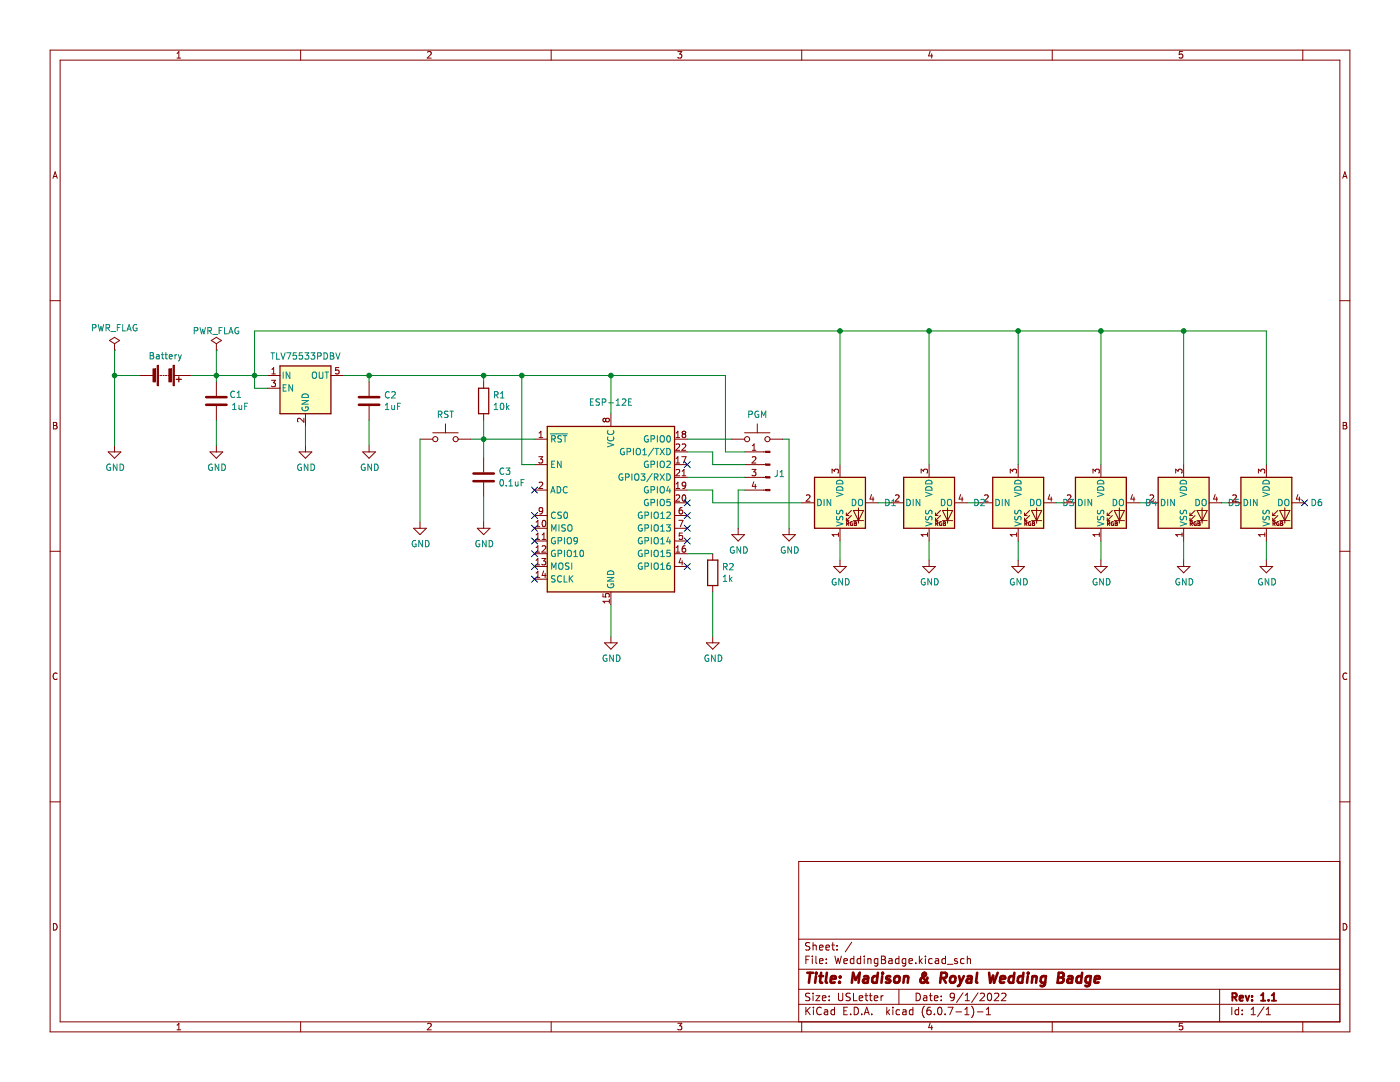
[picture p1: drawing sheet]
<svg xmlns="http://www.w3.org/2000/svg" width="279mm" height="216mm" viewBox="0 0 279 216" stroke-linecap="round" stroke-linejoin="round" font-family="sans-serif">
<path d="M0 0h279.4v215.9h-279.4z" fill-rule="evenodd" fill="#fff" stroke="#fff" stroke-width=".2"/>
<g fill="none" stroke="#840000" stroke-width=".2">
<path d="M10 10h259.4v195.9h-259.4zM12 12h255.4v191.9h-255.4zM35.3 11.6h.8M35.3 10.7l.4-.4v1.3M60 10v2M85.3 10.4l.5-.1 .3 .4-.8 .9h.8M110 10v2M135.3 10.3h.8l-.5 .5 .4 .1v.6l-.2 .1-.5-.1M160 10v2M185.6 10.2l-.3 1h.8M185.9 10.7v.9M210 10v2"/>
<path d="M236 10.3h-.6l-.1 .6 .2-.1h.4l.2 .2-.1 .5-.2 .1-.5-.1M260 10v2M10.6 35.6l.4-1.3 .4 1.3M10.7 35.2h.6M268 35.6l.4-1.3 .4 1.3M268.1 35.2h.6M10 60h2M21.8 67.9l1.1-.6 1 .6-1 .7zM22.9 69.9h.1M22.9 68.6v1.3M27.9 74.9h2.6M31.5 74.9h.3"/>
<path d="M32 74.9h.3M32.5 74.9h.3M33 74.9h.3M33.5 74.9h.3M34.8 74.9h3.3M42.2 67.9l1-.6 1 .6-1 .7zM43.2 69.9h.1M43.2 68.6v1.3M43.2 76.2v2.8M53.3 74.9h2.6M53.3 77.5h2.6M54.2 75.9h.8l-.5 .5 .4 .1v.5l-.2 .2-.5-.2"/>
<path d="M54.2 74.6h.8M54.2 73.7l.4-.4v1.3M66 74.9h2.6M67.6 73.3h-.6l-.1 .7 .2-.2 .5 .1 .1 .2-.1 .4-.2 .1-.5-.1M73.7 76.2v2.8M96.5 76.2v1.3M267.4 60h2M10.7 84.3h.4l.2 .2-.2 .4 .2 .1 .1 .3-.2 .3h-.5zM10.7 84.9h.4M21.6 90.2h2.5l-1.2 1.2zM22.9 88.9v1.3M41.9 90.2h2.6l-1.3 1.2z"/>
<path d="M43.2 81v2.8M43.2 88.9v1.3M59.7 90.2h2.5l-1.2 1.2zM60.6 83.5v.7l-.9-.7-.3 .2 .1 .5M61 82.6v2.5M61 88.9v1.3M72.4 90.2h2.5l-1.2 1.2zM73.7 81v2.8M73.7 88.9v1.3M83.8 87.6h2.6M86.4 86.4h5M88.9 84.6v1.8"/>
<path d="M91.4 87.6h2.6M96.5 82.6v1.2M96.5 91.4v2.8M96.5 96.3v2.8M106.7 87.6h2.5M106.7 92.7h2.5M106.7 97.8h2.5M107.5 91.1h.8l-.4 .5 .4 .1v.6l-.2 .1-.6-.1M107.6 87.3h.7M107.6 86.4l.4-.4v1.3M107.6 96.3l.5-.1 .2 .4-.8 .9h.8M120.9 83.7l.2-.2h.3l.2 .2v.2l-.2 .3-.4-.1-.1-.2"/>
<path d="M120.9 83.7l-.3-.2-.3 .2v.2l.3 .3 .3-.3M120.9 83.7v.2M121.9 82.6v2.5M134.6 87.6h2.6M134.6 92.7h2.6M134.6 97.8h2.6M134.6 95.3h2.6M134.6 90.2h2.6M134.9 98.9l.5-.2 .2 .4-.7 .9h.7M134.9 87.3h.7M134.9 86.4l.4-.4v1.3M134.9 91.5l.4-.4v1.3"/>
<path d="M134.9 96.6l.4-.4v1.3M134.9 92.4h.7M134.9 97.5h.7M134.9 88.7l.5-.1 .2 .3-.7 1h.7M134.9 93.8l.5-.1 .2 .3-.7 .9h.7M136.1 91.1h.8l-.5 1.3M136.1 88.7l.5-.1 .3 .3-.8 1h.8M136.1 94.9h.8M136.1 94l.4-.3v1.2M136.3 98.9l.1-.2a.68 .68 0 0 1 .5 .7 .68 .68 0 0 1-.5 .6l-.3-.5zM136.4 86.6l-.3-.3 .3-.3h.2l.3 .3-.3 .3M136.4 86.6l-.3 .2 .1 .4 .2 .1h.2l.3-.2-.1-.4-.2-.1"/>
<path d="M136.4 86.6h.2M136.9 96.7l-.3 .3-.3-.1-.2-.2 .1-.4 .4-.1 .3 .2-.1 .8-.2 .2-.3 .1M146.1 87.6h2.5M148.6 86.4h5.1M148.6 92.7h4.2M148.6 97.8h4.2M148.6 95.3h4.2M148.6 90.2h4.2M150.1 93.7h.8l-.5 .4 .4 .2v.5l-.2 .1-.5-.1M150.1 91.2l.5-.1 .3 .4-.8 .9h.8M150.1 89.9h.8M150.1 88.9l.4-.3v1.3"/>
<path d="M150.4 96.1l-.3 1h.8M150.7 96.6v.9M151.1 84.6v1.8M153.7 87.6h2.5M160.9 98.9l.5-.2 .3 .4-.8 .9h.8M166.1 94.4v-.8l.4 .4 .2-.3h.5l.1 .2-.1 .5M167.6 92.7v2.6M173.9 98.7l-.3 .9h.8M174.2 99.2v.8M178.7 98.9l.5-.2 .2 .4-.8 .9h.8M183.8 94.4v-.8l.5 .4 .1-.3h.6l.1 .2-.1 .5M185.4 92.7v2.6"/>
<path d="M191.7 98.7l-.3 .9h.8M192 99.2v.8M196.5 98.9l.5-.2 .2 .4-.8 .9h.8M201.6 94.4v-.8l.5 .4 .1-.3h.6l.1 .2-.1 .5M203.2 92.7v2.6M209.5 98.7l-.3 .9h.8M209.8 99.2v.8M213 98.9l.5-.2 .2 .4-.8 .9h.8M218.1 94.4v-.8l.5 .4 .1-.3h.6l.1 .2-.1 .5M219.7 92.7v2.6M226 98.7l-.3 .9h.8M226.3 99.2v.8"/>
<path d="M229.5 98.9l.5-.2 .2 .4-.8 .9h.8M234.6 94.4v-.8l.5 .4 .1-.3h.6l.1 .2-.1 .5M236.2 92.7v2.6M242.5 98.7l-.3 .9h.8M242.8 99.2v.8M246 98.9l.5-.2 .2 .4-.7 .9h.7M251.1 94.4v-.8l.5 .4 .2-.3h.5l.1 .2-.1 .5M252.7 92.7v2.6M259 98.7l-.3 .9h.8M259.3 99.2v.8M268.1 84.3h.4l.2 .2-.2 .4 .2 .1 .1 .3-.2 .3h-.5zM268.1 84.9h.4"/>
<path d="M10 110h2M82.6 105.4h2.5l-1.3 1.3zM83.8 104.1v1.3M95.3 105.4h2.5l-1.3 1.3zM96.5 104.1v1.3M106.7 102.9h2.5M106.7 113h2.5M106.7 105.4h2.5M106.7 108h2.5M106.7 110.5h2.5M106.7 115.6h2.5M107 105.1h.7"/>
<path d="M107 104.2l.3-.4v1.3M107 106.7l.3-.3v1.2M107 109.3l.3-.4v1.3M107 111.8l.3-.4v1.3M107 114.3l.3-.3v1.3M107 107.6h.7M107 110.2h.7M107 112.7h.7M107 115.3h.7M108.1 111.4h.8l-.4 .5 .4 .2v.5l-.2 .1-.6-.1M108.2 109l.5-.1 .2 .4-.8 .9h.8M108.2 107.6h.7"/>
<path d="M108.2 106.7l.4-.3v1.2M108.3 103.9l.2-.1a.68 .68 0 0 1 .4 .7 .68 .68 0 0 1-.4 .6l-.3-.5zM108.3 101.8l-.2 .3-.4-.1-.1-.2v-.4l.5-.1 .2 .2v.8l-.2 .2-.4 .1M108.5 113.9l-.3 .9h.8M108.8 114.4v.9M120.3 118.5v.6h.6l-.1-.1 .1-.5 .2-.1 .4 .1 .1 .2-.1 .4M121.6 119.6v.7M121.6 120h-1.3l.4 .3M121.9 118.1v2.6M134.6 102.9h2.6M134.6 100.3h2.6M134.6 113h2.6"/>
<path d="M134.6 105.4h2.6M134.6 108h2.6M134.6 110.5h2.6M134.9 110.2h.7M134.9 109.3l.4-.4v1.3M135.5 103.8h.8l-.5 1.3M135.8 111.4l-.3 .9h.8M136.1 111.9v.8M136.1 101.3h-.3l-.2 .3-.1 .7 .3 .3 .4-.2 .1-.4-.2-.2h-.3l-.3 .2M136.2 106.4h-.6l-.1 .6 .2-.2 .4 .1 .2 .2-.1 .4-.2 .1-.5-.1M136.7 108.9l-.3 .1-.2 .2-.1 .7 .3 .3 .4-.1 .1-.5-.2-.2h-.3l-.3 .2M142.2 110.5v1.3"/>
<path d="M142.2 116.8v1.3M146.1 106.7h2.5l-1.3 1.3zM147.3 105.4v1.3M156.2 106.7h2.6l-1.3 1.3zM157.5 105.4v1.3M160 100.3h2.6M166.4 113h2.5l-1.3 1.3zM167.3 106.3v.7M167.3 106.7h-1.2l.3 .3M167.6 105.4v2.6M167.6 111.8v1.2M168.9 103.9h.5"/>
<path d="M168.9 102.9h.5M168.9 102.4v.5M168.9 103.4v.5M169 104.5h.3l.1-.3-.4-.1v.8M169.1 104.5l.3 .4M169.9 101.9l-1 1M169.9 102.9l-1 1M170.1 104.1a.35 .35 0 0 0-.4 .4 .35 .35 0 0 0 .5 .3v-.3h-.2M170.3 103.9h2M170.3 101.9h2l-1 2zM170.5 104.1l.4 .1-.2 .3 .2 .2-.1 .2h-.3zM170.5 104.5h.2"/>
<path d="M171.3 101.3v3.1M172.7 100.3h2.6M177.8 100.3h2.5M184.2 113h2.5l-1.3 1.3zM185.1 106.7h-1.3l.4 .3M185.1 106.3v.7M185.4 105.4v2.6M185.4 111.8v1.2M186.7 103.9h.5M186.7 102.9h.5M186.7 102.4v.5M186.7 103.4v.5"/>
<path d="M186.7 104.5h.4v-.3l-.4-.1v.8M186.9 104.5l.3 .4M187.7 102.9l-1 1M187.7 101.9l-1 1M187.9 104.1a.35 .35 0 0 0-.4 .4 .35 .35 0 0 0 .4 .3v-.3h-.1M188.1 103.9h2M188.1 101.9h2l-1 2zM188.3 104.5h.2M188.5 104.5l.1-.3-.3-.1v.8l.3-.1 .1-.3M188.5 104.5h.1M188.6 104.5h.1M189.1 101.3v3.1"/>
<path d="M190.5 100.3h2.5M195.6 100.3h2.5M201.9 113h2.6l-1.3 1.3zM202.9 106.7h-1.3l.4 .3M202.9 106.3v.7M203.2 105.4v2.6M203.2 111.8v1.2M204.5 103.9h.5M204.5 102.9h.5M204.5 102.4v.5M204.5 103.4v.5M204.5 104.5h.4v-.3l-.4-.1v.8"/>
<path d="M204.7 104.5l.3 .4M205.5 102.9l-1 1M205.5 101.9l-1 1M205.7 104.1a.35 .35 0 0 0-.5 .4 .35 .35 0 0 0 .5 .3v-.3h-.1M205.9 103.9h2M205.9 101.9h2l-1 2zM206 104.1l.4 .1-.1 .3 .2 .2-.2 .2h-.3zM206 104.5h.3M206.9 101.3v3.1M208.3 100.3h2.5M212.1 100.3h2.5M218.4 113h2.6l-1.3 1.3z"/>
<path d="M219.4 106.7h-1.3l.4 .3M219.4 106.3v.7M219.7 105.4v2.6M219.7 111.8v1.2M221 103.9h.5M221 102.9h.5M221 102.4v.5M221 103.4v.5M221 104.5h.4v-.3l-.4-.1v.8M221.2 104.5l.3 .4M222 102.9l-1 1M222 101.9l-1 1"/>
<path d="M222.2 104.1a.35 .35 0 0 0-.4 .4 .35 .35 0 0 0 .4 .3v-.3h-.1M222.4 103.9h2M222.4 101.9h2l-1 2zM222.6 104.1l.4 .1-.2 .3 .2 .2-.2 .2h-.2zM222.6 104.5h.2M223.4 101.3v3.1M224.8 100.3h2.5M228.6 100.3h2.5M235 113h2.5l-1.3 1.3zM235.9 106.3v.7M235.9 106.7h-1.3l.4 .3M236.2 105.4v2.6"/>
<path d="M236.2 111.8v1.2M237.5 103.9h.5M237.5 102.9h.5M237.5 102.4v.5M237.5 103.4v.5M237.5 104.5h.4v-.3l-.4-.1v.8M237.7 104.5l.3 .4M238.5 102.9l-1 1M238.5 101.9l-1 1M238.7 104.1a.35 .35 0 0 0-.4 .4 .35 .35 0 0 0 .4 .3v-.3h-.1M238.9 103.9h2M238.9 101.9h2l-1 2z"/>
<path d="M239.1 104.1l.4 .1-.2 .3 .2 .2-.1 .2h-.3zM239.1 104.5h.2M239.9 101.3v3.1M241.3 100.3h2.5M245.1 100.3h2.6M251.5 113h2.5l-1.3 1.3zM252.4 106.7h-1.3l.4 .3M252.4 106.3v.7M252.7 105.4v2.6M252.7 111.8v1.2M254 103.9h.5M254 102.9h.5"/>
<path d="M254 102.4v.5M254 103.4v.5M254.1 104.5h.3l.1-.3-.4-.1v.8M254.2 104.5l.3 .4M255 102.9l-1 1M255 101.9l-1 1M255.2 104.1a.35 .35 0 0 0-.4 .4 .35 .35 0 0 0 .5 .3v-.3h-.2M255.4 103.9h2M255.4 101.9h2l-1 2zM255.6 104.1l.4 .1-.2 .3 .2 .2-.1 .2h-.3zM255.6 104.5h.2M256.4 101.3v3.1"/>
<path d="M257.8 100.3h2.6M267.4 110h2M11.4 134.4a.62 .62 0 0 0-.9 .4 .62 .62 0 0 0 .7 .8l.2-.1M120.7 128.3h2.5l-1.3 1.2zM121.9 127v1.3M141 128.3h2.5l-1.3 1.2zM142.2 127v1.3M268.8 134.4a.62 .62 0 0 0-.9 .4 .62 .62 0 0 0 .7 .8l.2-.1M10 160h2M267.4 171.9h-108v32M267.4 160h2M10.7 184.3a.66 .66 0 0 1 .7 .6 .66 .66 0 0 1-.7 .7z"/>
<path d="M159.4 197.4h108M159.4 193.4h108M159.4 187.4h108M160.8 191.5h.5M161.5 190.8h-.7v1.5M161.6 198.3l-.6-.1-.2 .3 .1 .3 .6 .3v.4l-.2 .2-.5-.1M161.6 188.2l-.6-.1-.2 .3 .1 .3 .6 .3v.4l-.2 .2-.5-.1M162.1 190.8v.1M162.1 191.3v1M162.3 188.1v1.5M162.3 198.2v.1M162.3 198.7v1"/>
<path d="M162.3 188.7l.2-.1 .3 .1 .1 .9M162.8 198.7h.8l-.8 1h.8M162.8 190.8v1.3l.2 .2M163.5 191.8l.8-.2-.1-.2-.4-.1-.3 .2 .1 .7h.6M163.5 189.1l.8-.2-.1-.2-.4-.1-.3 .2 .1 .7h.6M164.1 199.2l.7-.2v-.2l-.5-.1-.2 .2 .1 .7h.6M164.8 189.1l.7-.2v-.2l-.5-.1-.2 .2 .1 .7h.6M164.9 192.1v.2M164.9 191.4v.1M165.5 199.5v.2M165.5 198.8v.1M166 188.6h.5"/>
<path d="M166.2 188.1v1.3l.3 .2M166.6 190.8l.4 1.5 .3-1.1 .2 1.1 .4-1.5M167 189.4v.2M167 188.7v.1M167.3 198.2v1.2l.3 .3 .4-.1 .2-.2v-1.2M168.4 191.8l.7-.2-.1-.2-.4-.1-.2 .2 .1 .7h.5M169.7 198.3l-.6-.1-.3 .3 .2 .3 .6 .3v.4l-.2 .2-.6-.1M170 188l-1.3 1.9M170.3 198.2v1.5h.7M170.4 191.4l-.4-.1-.3 .3 .1 .6h.6M170.4 190.8v1.5M171.5 199.2l.7-.2-.1-.2-.4-.1-.2 .2v.7h.6"/>
<path d="M171.8 191.4l-.5-.1-.3 .3 .2 .6h.6M171.8 190.8v1.5M172.5 190.8v.1M172.5 191.3v1M172.6 198.7h.6M172.8 198.2v1.3l.4 .2M173.2 191.4l.2-.1 .4 .1v.9M173.2 191.3v1M173.5 198.7h.5M173.7 198.2v1.3l.3 .2M174.5 199.2l.7-.2-.1-.2-.4-.1-.2 .2v.7h.6M175.2 191.4l-.4-.1-.3 .3 .1 .6h.6"/>
<path d="M175.2 191.3v1.2l-.3 .3-.4-.1M175.8 198.7v1M175.9 191.5h.5M175.9 190.8l.7 .1 .1 .3-.3 .3a.4 .4 0 0 1 .4 .4 .4 .4 0 0 1-.3 .4h-.6zM176.3 198.7l-.5 .3M177.4 191.4h.6v.9M178 191.6l-.5 .1-.2 .2 .2 .4 .5-.1M179.4 197.4v3M179.4 191.4l-.4-.1-.3 .3 .1 .6h.6M179.4 190.8v1.5M180.8 191.4l-.5-.1-.3 .3 .2 .6h.6M180.8 191.3v1.2l-.3 .3-.4-.1"/>
<path d="M181.4 191.8l.7-.2-.1-.2-.4-.1-.2 .2 .1 .7h.5M182.8 192.1v.2M182.8 198.2a.76 .76 0 0 1 .9 .7 .76 .76 0 0 1-.9 .8zM183.5 190.8v1.5M183.6 191.7l.4 .6M184 191.3l-.5 .6M184.3 198.8h.6l.1 .9M184.7 190.8v.1M184.7 191.3v1M185 199l-.5 .1-.2 .2 .2 .4 .5-.1M185.5 198.7h.5M185.7 198.2v1.3l.3 .2"/>
<path d="M186 191.4l-.4-.1-.3 .3 .2 .6h.5M186.5 199.2l.7-.2-.1-.2-.4-.1-.2 .2v.7h.6M186.7 191.4h.6v.9M187.3 191.6l-.5 .1-.2 .2 .2 .4 .5-.1M187.8 199.5v.2M187.8 198.8v.1M188.7 191.4l-.4-.1-.3 .3 .1 .6h.6M188.7 190.8v1.5M189 192.4h1.2M190.5 198.8l-.3 .3-.4-.1-.2-.2 .2-.5 .4-.1 .2 .1a.99 .99 0 0 1-.4 1.4h-.2M191 191.4l-.3-.1-.2 .2v.2l.5 .2v.3h-.5M192.2 198.1l-1.3 1.9"/>
<path d="M192.4 191.4l-.4-.1-.3 .3 .1 .6h.6M192.6 199.7h.9M192.6 198.6l.4-.4v1.5M193 190.8v1.5M193 191.4l.3-.1 .3 .1 .1 .9M195.2 198.1l-1.3 1.9M195.6 198.3l.6-.1 .3 .4-1 1.1h1M197.2 198.3l.2-.1a.8 .8 0 0 1 .5 .7 .8 .8 0 0 1-.5 .8l-.2-.2-.2-.4zM198.5 198.3l.5-.1 .3 .4-.9 1.1h.9M199.9 198.3l.6-.1 .3 .4-1 1.1h1M243.4 197.4v6.5M268.1 184.3a.66 .66 0 0 1 .7 .6 .66 .66 0 0 1-.7 .7z"/>
<path d="M35.3 204.6l.4-.4v1.3M35.3 205.5h.8M60 203.9v2M85.3 204.3l.5-.1 .3 .4-.8 .9h.8M110 203.9v2M135.3 204.2h.8l-.5 .5 .4 .1v.6l-.2 .1-.5-.1M159.4 200.4h108M160 203.9v2M160.8 201v1.5M161 201.6l.7 .9M161.7 201l-.9 .8M162.3 201v.1"/>
<path d="M162.3 201.5v1M163.9 201.1a.71 .71 0 0 0-1 .5 .71 .71 0 0 0 .7 .9l.3-.2M164.5 201.6h.6l.1 .9M165.2 201.8l-.5 .1-.2 .2 .2 .4 .5-.1M166.5 201.6l-.4-.1-.3 .3 .2 .6h.5M166.5 201v1.5M168.4 201.7h.5M169.1 201h-.7v1.5h.7M169.8 202.3v.2M170.5 201a.76 .76 0 0 1 .8 .7 .76 .76 0 0 1-.8 .8zM172 202.3v.2M172.5 202.5l.5-1.5 .5 1.5"/>
<path d="M172.6 202.1h.7M174 202.3v.2M177 201v1.5M177.1 201.9l.4 .6M177.5 201.5l-.5 .6M178.2 201v.1M178.2 201.5v1M179.5 201.6l-.4-.1-.3 .3 .2 .6h.5M180.2 201.6h.6v.9M180.8 201.8l-.5 .1-.2 .2 .2 .4 .5-.1M182.2 201.6l-.4-.1-.3 .3 .1 .6h.6M182.2 201v1.5"/>
<path d="M184.5 200.8a1.72 1.72 0 0 0 0 2.3M185.6 204.1l-.3 1h.8M185.7 201l-.4 .1a1.01 1.01 0 0 0 0 1.4l.5-.2v-.5l-.3-.2h-.4l-.1 .2M185.9 204.6v.9M186.5 202.3v.2M187.3 201.1l.2-.1a.8 .8 0 0 1 .5 .7 .8 .8 0 0 1-.5 .8l-.2-.2-.2-.4zM188.6 202.3v.2M189.2 201h1l-.7 1.5M190.8 201.9h1.1M192.5 202.5h.9M192.5 201.4l.5-.4v1.5M193.9 200.8a1.72 1.72 0 0 1 0 2.3"/>
<path d="M195 201.9h1.2M196.8 202.5h.9M196.8 201.4l.5-.4v1.5M210 203.9v2M236 204.2h-.6l-.1 .6 .2-.1h.4l.2 .2-.1 .5-.2 .1-.5-.1M245.8 201v1.5M247.2 201.6l-.4-.1-.3 .3 .1 .6h.6M247.2 201v1.5M247.9 202.3v.2M247.9 201.6v.1M249.7 202.5h.8M249.7 201.4l.4-.4v1.5"/>
<path d="M252.3 200.9l-1.3 1.9M252.7 202.5h.8M252.7 201.4l.4-.4v1.5M260 203.9v2"/>
<circle cx="86.9" cy="87.6" r=".51"/>
<circle cx="90.9" cy="87.6" r=".51"/>
<circle cx="149.1" cy="87.6" r=".51"/>
<circle cx="153.2" cy="87.6" r=".51"/>
</g>
<path d="M246 199l.7-.1 .1-.2-.1-.4-.2-.1h-.5v1.5M246.3 199l.5 .7M247.4 199.2l.7-.2-.1-.2-.4-.1-.2 .2 .1 .7h.5M248.6 198.7l.4 1 .3-1M249.9 199.5v.2M249.9 198.8v.1M251.7 199.7h.8M251.7 198.6l.4-.4v1.5M253.2 199.5v.2M253.8 199.7h.9M253.8 198.6l.4-.4v1.5" fill="none" stroke="#840000" stroke-width=".39"/>
<g fill="none" stroke="#840000" stroke-width=".52">
<path d="M161.1 194.1h1.2M161.7 194.1l-.3 2M162.8 194.8l-.1 1.3M162.9 194.1v.2M163.5 194.8h.8M163.9 194.1l-.2 1.7v.2l.4 .1M165 194.1l-.2 1.7 .3 .3M165.8 195.4l1-.2-.1-.3-.5-.1-.3 .3-.1 .9h.8M167.6 195.9l-.1 .2M167.7 194.9v.2M170 196.1l.3-2 .4 1.4 .9-1.4-.3 2M172.4 194.9h.8l-.1 1.2"/>
<path d="M173.3 195.2l-.7 .1a.4 .4 0 0 0-.4 .4 .4 .4 0 0 0 .3 .4l.7-.1M175.1 194.9a.66 .66 0 0 0-1 .3v.5l.1 .3h.8M175.2 194.1l-.2 2M176.1 194.8l-.2 1.3M176.2 194.1l-.1 .2M177.7 194.9a.49 .49 0 0 0-.8 .3l.1 .1 .4 .1 .3 .3-.4 .4-.5-.1M178.6 195a.52 .52 0 0 1 .6-.2 .52 .52 0 0 1 .4 .4l-.1 .5a.55 .55 0 0 1-.5 .4 .55 .55 0 0 1-.6-.4zM180.4 195a.49 .49 0 0 1 .9 .1l-.2 1M180.5 194.8l-.2 1.3M185.1 195.1l-.2 .4a.92 .92 0 0 1-.9 .6l-.2-.1a.54 .54 0 0 1 .1-.8l.9-.7-.1-.3-.2-.1a.41 .41 0 0 0-.4 .5l.6 1.1 .5 .4M187.7 195.2l1-.1a.52 .52 0 0 0 .3-.5 .52 .52 0 0 0-.4-.5h-.7l-.3 2M188.2 195.2l.6 .9"/>
<path d="M189.8 195a.52 .52 0 0 1 .5-.2 .52 .52 0 0 1 .4 .4l-.2 .7a.52 .52 0 0 1-.5 .2 .52 .52 0 0 1-.4-.4zM191.4 194.8l.3 1.3M191.7 196.1l-.2 .5-.3 .2M192.4 194.8l-.7 1.3M193.1 194.9h.8l-.1 1.2M193.9 195.2l-.7 .1a.4 .4 0 0 0-.3 .4 .4 .4 0 0 0 .2 .4l.7-.1M195 194.1l-.2 1.7 .3 .3M197.4 194.1l.2 2 .6-1.4 .2 1.4 .7-2M199.6 195.4l1-.2-.1-.3h-.7l-.2 .9 .2 .3 .6-.1M202.4 194.9a.66 .66 0 0 0-1 .3l-.1 .5 .1 .3h.8M202.4 194.1l-.2 2M204.2 194.9a.66 .66 0 0 0-1 .3l-.1 .5 .2 .3h.7"/>
<path d="M204.3 194.1l-.3 2M205.1 194.8l-.1 1.3M205.2 194.1v.2M206.1 195a.49 .49 0 0 1 .8 .1l-.1 1M206.1 194.8l-.2 1.3M208.7 194.9a.66 .66 0 0 0-1 .3v.5l.1 .3h.8M208.7 194.8l-.3 1.8a.57 .57 0 0 1-.8 .1M211.2 195.1h.7M211.3 194.1l.8 .1a.51 .51 0 0 1 .2 .5 .51 .51 0 0 1-.4 .4l.2 .1a.58 .58 0 0 1-.3 .9h-.7zM213.2 194.9h.8l-.1 1.2M214 195.2l-.7 .1a.4 .4 0 0 0-.3 .4 .4 .4 0 0 0 .2 .4l.7-.1M215.9 194.9a.66 .66 0 0 0-1 .3l-.1 .5 .2 .3h.7"/>
<path d="M216 194.1l-.3 2M217.7 194.9a.66 .66 0 0 0-1 .3l-.1 .5 .2 .3h.7M217.7 194.8l-.3 1.8a.57 .57 0 0 1-.8 .1M218.5 195.4l.9-.2v-.3h-.8l-.2 .9 .3 .3 .6-.1"/>
</g>
<path d="M41.1 79.2h4.1M71.6 79.2h4.1M41.1 80.8h4.1M71.6 80.8h4.1M94.5 96h4.1M94.5 94.5h4.1" fill="none" stroke="#840000" stroke-width=".51"/>
<g fill="none" stroke="#008484" stroke-width=".2">
<path d="M18.4 65.4h.7v-.5l-.7-.1v1.2M19.6 64.8l.3 1.2 .2-.9 .3 .9 .3-1.2M21.2 65.4h.6v-.5l-.6-.1v1.2M21.5 65.4l.4 .6M22.1 66.2h1M23.4 65.4h.4M24 64.8h-.6v1.2M24.5 64.8v1.2h.6M25.3 66l.5-1.2 .4 1.2M25.5 65.7h.6M27.3 64.8a.59 .59 0 0 0-.8 .6 .59 .59 0 0 0 .8 .6v-.5h-.2M30 70.3h.4l.2 .3-.2 .4 .2 .1 .1 .3-.3 .2h-.4z"/>
<path d="M30 71h.4M31.2 70.8h.5l.1 .8M31.8 71.1h-.4l-.2 .2 .2 .3h.4M32.2 70.8h.5M32.4 70.3v1.1l.3 .2M32.9 70.8h.5M33.1 70.3v1.1l.3 .2M33.8 71.2l.6-.1-.1-.3h-.3l-.2 .2v.6h.5M34.9 70.8v.8M35.3 70.8l-.4 .2M35.6 70.8l.3 .8M35.9 71.6l-.3 .4"/>
<path d="M36.2 70.8l-.3 .8M38.8 66l.6-.1v-.4l-.6-.2v1.3M39.9 65.3l.3 1.3 .3-.9 .2 .9 .3-1.3M41.5 66l.6-.1 .1-.4-.7-.2v1.3M41.8 66l.4 .6M42.5 66.7h.9M43.7 65.9h.4M44.3 65.3h-.6v1.3M44.8 65.3v1.3h.6M45.7 66.6l.4-1.3 .4 1.3M45.8 66.3h.6M46.8 78.2a.6 .6 0 0 0-.8 .4 .6 .6 0 0 0 .6 .7l.2-.1"/>
<path d="M47.3 79.3h.7M47.3 78.4l.4-.4v1.3M47.6 65.4a.59 .59 0 0 0-.7 .6 .59 .59 0 0 0 .7 .6l.1-.5h-.3M54.1 70.4h.7M54.4 70.4v1.3M55.2 70.4v1.3h.6M56.1 70.4l.4 1.3 .4-1.3M56.5 74.2v1.3M56.5 77.4h.4M57.1 76.8h-.6v1.2h.6M57.2 70.4h.9l-.6 1.3M57.8 74.2v1.3l-.7-1.3v1.3"/>
<path d="M58.4 76.8v1.2l-.7-1.2v1.2M59.1 70.4h-.6v.6l.2-.1h.4l.1 .2-.1 .4-.1 .2-.5-.2M60.3 79.9h1.2l-1.2 .7h1.2M60.4 70.4h-.6l-.1 .6 .2-.1h.4l.1 .2v.4l-.2 .2-.5-.2M60.4 78.7a.66 .66 0 0 1 .8-.1 .66 .66 0 0 1 .3 .7h-1.2zM60.8 70.4h.8l-.4 .5 .4 .1v.5l-.2 .2-.6-.2M62 70.4h.8l-.4 .5 .4 .1v.5l-.2 .2-.6-.2M62.4 74.4l.2-.2a.43 .43 0 0 1 .6 .5v.4a.42 .42 0 0 1-.5 .4 .42 .42 0 0 1-.4-.4zM63.4 71.1l.6-.1v-.5l-.6-.1v1.3M63.7 74.2v1.1l.3 .2h.2l.2-.2v-1.1M64.6 70.4a.64 .64 0 0 1 .8 .6 .64 .64 0 0 1-.8 .7zM64.9 74.2h.7"/>
<path d="M65.2 74.2v1.3M65.9 70.4h.4l.3 .2-.3 .4 .3 .1v.3l-.2 .3h-.5zM65.9 71h.4M67 70.4l.4 1.3 .5-1.3M77.7 78.3a.6 .6 0 0 0-.8 .4 .6 .6 0 0 0 .5 .7l.3-.1M78.2 78.3l.5-.2 .2 .4-.8 .9h.8M98.7 78.8h.6v-.5l-.6-.2v1.3M99 78.8l.4 .6M99.9 79.4h.7M99.9 78.5l.4-.4v1.3M118.4 79.6h-.6v1.3h.6M119.7 79.7l-.5-.1-.2 .1v.4l.5 .2 .2 .3-.3 .3-.5-.1"/>
<path d="M123 80l.3-.4v1.3M124.2 79.7l.5-.1 .2 .4-.8 .9h.8M126.1 79.6h-.6v1.3h.6M22 92.7a.59 .59 0 0 0-.7 .5 .59 .59 0 0 0 .7 .6l.1-.5h-.3M23.3 92.6v1.3l-.7-1.3v1.3M24 92.6a.64 .64 0 0 1 .7 .6 .64 .64 0 0 1-.7 .7zM42.3 92.7a.59 .59 0 0 0-.7 .5 .59 .59 0 0 0 .7 .6l.1-.5h-.2M43.7 92.6v1.3l-.8-1.3v1.3M44.3 92.6a.64 .64 0 0 1 .7 .6 .64 .64 0 0 1-.7 .7zM46.4 81.7h.7M46.4 80.8l.4-.3v1.2M47.7 80.9l.1 .8 .4-.1"/>
<path d="M48.2 80.9v.8M48.8 81.1h.5M49.4 80.5h-.6v1.2M60.1 92.7a.59 .59 0 0 0-.7 .5 .59 .59 0 0 0 .7 .6l.1-.5h-.3M60.3 81.3a.59 .59 0 0 0 .6 .7 .59 .59 0 0 0 .6-.7l-.5-.1v.2M61.4 92.6v1.3l-.7-1.3v1.3M62.1 92.6a.64 .64 0 0 1 .7 .6 .64 .64 0 0 1-.7 .7zM72.8 92.7a.59 .59 0 0 0-.7 .5 .59 .59 0 0 0 .7 .6l.1-.5h-.3M74.1 92.6v1.3l-.7-1.3v1.3M74.8 92.6a.64 .64 0 0 1 .7 .6 .64 .64 0 0 1-.7 .7zM76.9 81.7h.7M76.9 80.8l.4-.3v1.2"/>
<path d="M78.2 80.9v.8l.5-.1M78.7 80.9v.8M79.3 81.1h.4M79.9 80.5h-.6v1.2M87.5 82.7l.6-.1v-.4l-.6-.2v1.3M87.8 82.7l.4 .6M89.4 82.1l-.5-.1-.2 .2v.3l.6 .3 .1 .3-.2 .2-.5-.1M89.8 82h.7M90.1 82v1.3M98.6 81.7h.7M98.6 80.8l.4-.3v1.2M99.9 95.8l.2-.1a.68 .68 0 0 1 .4 .6 .68 .68 0 0 1-.4 .7l-.3-.5z"/>
<path d="M99.9 80.6l.2-.1a.68 .68 0 0 1 .5 .6 .68 .68 0 0 1-.5 .6l-.3-.5zM100.5 93.5a.6 .6 0 0 0-.8 .4 .6 .6 0 0 0 .6 .8l.2-.2M101 93.4h.8l-.5 .5 .4 .1v.5l-.2 .2-.5-.2M101 96.8v.2M101.1 80.5v1.2M101.2 81.2l.4 .5M101.6 97h.7M101.6 96.1l.3-.4v1.3M101.6 80.9l-.5 .5M102.8 96.1l.1 .8 .5-.1M103.4 96.1v.9M104 96.3h.4"/>
<path d="M104.6 95.7h-.6v1.3M109.8 86.6h3.5M109.9 98.4l.4-1.3 .5 1.3M110 98h.7M110.1 87.6l.6-.1 .1-.4-.7-.2v1.3M110.1 92.6h.4M110.4 87.6l.4 .6M110.7 92h-.6v1.3h.6M111.2 97.1a.64 .64 0 0 1 .7 .6 .64 .64 0 0 1-.7 .7zM112 92v1.3l-.7-1.3v1.3M112 87l-.4-.1-.2 .2v.3l.5 .3 .1 .3-.2 .2-.5-.1M112.4 86.9h.7"/>
<path d="M112.8 86.9v1.3M113.2 97.2a.6 .6 0 0 0-.8 .4 .6 .6 0 0 0 .5 .8l.3-.2M117.8 80.2h.5M120.2 80.3l.6-.1 .1-.5-.7-.1v1.3M121.2 88.3l1.3 .5-1.3 .4M121.3 85.9a.6 .6 0 0 0 .5 .9 .6 .6 0 0 0 .7-.6l-.1-.3M121.3 87.2a.6 .6 0 0 0 .5 .8 .6 .6 0 0 0 .7-.6l-.1-.2M121.5 80.4h.9M123 80.9h.7M124.2 94.6a.59 .59 0 0 0-.7 .6 .59 .59 0 0 0 .7 .6l.1-.5h-.2M124.5 89.5a.59 .59 0 0 0-.7 .6 .59 .59 0 0 0 .7 .6l.1-.5h-.2M124.8 95.2h.6l.1-.5-.7-.1v1.2"/>
<path d="M125.1 90.1h.7v-.5l-.7-.1v1.2M125.5 80.2h.4M126.1 94.6v1.2M126.4 89.5v1.2M126.7 94.7l.3-.1a.43 .43 0 0 1 .5 .4v.4a.42 .42 0 0 1-.4 .4 .42 .42 0 0 1-.4-.4zM127 89.7l.3-.2a.43 .43 0 0 1 .5 .4v.4a.42 .42 0 0 1-.4 .5 .42 .42 0 0 1-.4-.5zM127.9 94.6h.8l-.4 .4 .4 .2v.5l-.2 .1-.6-.1M128.3 90.7h.7M128.3 89.8l.4-.3v1.2M129.3 99.7a.59 .59 0 0 0-.7 .6 .59 .59 0 0 0 .7 .5l.1-.4h-.3M129.3 97.2a.59 .59 0 0 0-.7 .5 .59 .59 0 0 0 .7 .6l.1-.5h-.3M129.3 87a.59 .59 0 0 0-.7 .6 .59 .59 0 0 0 .7 .5l.1-.4h-.3"/>
<path d="M129.3 92.1a.59 .59 0 0 0-.7 .5 .59 .59 0 0 0 .7 .6l.1-.5h-.3M129.9 97.8l.6-.1 .1-.5-.7-.1v1.3M129.9 87.6l.6-.1 .1-.4-.7-.2v1.3M129.9 92.7l.6-.1 .1-.5-.7-.1v1.3M130.2 94.5l-1.1 1.6M130.5 89.4l-1.1 1.6M130.6 95.2h.6l.1-.5-.7-.1v1.2M130.7 89.5h.7M130.9 95.2l.4 .6M131.1 89.5v1.2M131.2 86.9v1.3M131.2 92v1.3"/>
<path d="M131.2 97.1v1.3M131.2 99.6v1.3M131.7 94.6l.9 1.2M131.7 89.5l.9 1.2M131.8 99.8l.2-.2a.43 .43 0 0 1 .6 .5v.4a.42 .42 0 0 1-.4 .4 .42 .42 0 0 1-.5-.4zM131.8 97.3l.2-.2a.43 .43 0 0 1 .6 .4v.4a.42 .42 0 0 1-.4 .5 .42 .42 0 0 1-.5-.5zM131.8 87.1l.2-.2a.43 .43 0 0 1 .6 .5v.4a.42 .42 0 0 1-.4 .4 .42 .42 0 0 1-.5-.4zM131.8 92.2l.2-.2a.43 .43 0 0 1 .6 .4v.5a.42 .42 0 0 1-.4 .4 .42 .42 0 0 1-.5-.4zM132.6 94.6l-.9 1.2M132.6 89.5l-.9 1.2M133.1 94.6a.64 .64 0 0 1 .7 .6 .64 .64 0 0 1-.7 .6zM133.1 89.5a.64 .64 0 0 1 .7 .6 .64 .64 0 0 1-.7 .6z"/>
<path d="M133.1 92.1l.5-.1 .2 .4-.8 .9h.8M133.2 87.1l.2-.2a.68 .68 0 0 1 .4 .7 .68 .68 0 0 1-.4 .6l-.3-.5zM133.4 97l-.3 .9h.8M133.7 97.5v.9M133.7 99.6h-.6v.6l.1-.1 .5 .1 .1 .2-.1 .4-.1 .1-.5-.1M149.4 82.7l.6-.1 .1-.4-.7-.2v1.3M151.4 82.1a.59 .59 0 0 0-.8 .6 .59 .59 0 0 0 .8 .5v-.4h-.2M152 83.3v-1.3l.4 .9 .4-.9v1.3M155.1 93.8v1.1l-.5 .2M155.7 95.1h.7M155.7 94.2l.3-.4v1.3M163.2 99.6a.64 .64 0 0 1 .7 .7 .64 .64 0 0 1-.7 .6z"/>
<path d="M164.5 99.6v1.3M165.8 99.6v1.3l-.7-1.3v1.3M166.9 98.2l1.3 .5-1.3 .4M167.1 97.2a.66 .66 0 0 1 .8-.1 .66 .66 0 0 1 .3 .7h-1.3zM167.1 95.9a.66 .66 0 0 1 .8 0 .66 .66 0 0 1 .3 .6h-1.3zM170.1 99.6a.64 .64 0 0 1 .7 .7 .64 .64 0 0 1-.7 .6zM171.4 99.8l.2-.2a.43 .43 0 0 1 .5 .5v.4a.42 .42 0 0 1-.4 .4 .42 .42 0 0 1-.4-.4zM176.8 99.6a.64 .64 0 0 1 .7 .7 .64 .64 0 0 1-.7 .6zM178 100l.3-.4v1.3M181 99.6a.64 .64 0 0 1 .7 .7 .64 .64 0 0 1-.7 .6zM182.2 99.6v1.3M183.6 99.6v1.3l-.8-1.3v1.3"/>
<path d="M184.7 98.2l1.3 .5-1.3 .4M184.9 97.2a.66 .66 0 0 1 .8-.1 .66 .66 0 0 1 .3 .7h-1.3zM184.9 95.9a.66 .66 0 0 1 .8 0 .66 .66 0 0 1 .3 .6h-1.3zM187.9 99.6a.64 .64 0 0 1 .7 .7 .64 .64 0 0 1-.7 .6zM189.1 99.8l.3-.2a.43 .43 0 0 1 .5 .5v.4a.42 .42 0 0 1-.4 .4 .42 .42 0 0 1-.4-.4zM194.5 99.6a.64 .64 0 0 1 .8 .7 .64 .64 0 0 1-.8 .6zM195.7 99.8l.5-.2 .3 .4-.8 .9h.8M198.8 99.6a.64 .64 0 0 1 .7 .7 .64 .64 0 0 1-.7 .6zM200 99.6v1.3M201.4 99.6v1.3l-.8-1.3v1.3M202.5 98.2l1.3 .5-1.3 .4M202.7 97.2a.66 .66 0 0 1 .7-.1 .66 .66 0 0 1 .4 .7h-1.3z"/>
<path d="M202.7 95.9a.66 .66 0 0 1 .7 0 .66 .66 0 0 1 .4 .6h-1.3zM205.7 99.6a.64 .64 0 0 1 .7 .7 .64 .64 0 0 1-.7 .6zM206.9 99.8l.3-.2a.43 .43 0 0 1 .5 .5v.4a.42 .42 0 0 1-.4 .4 .42 .42 0 0 1-.4-.4zM212.3 99.6a.64 .64 0 0 1 .8 .7 .64 .64 0 0 1-.8 .6zM213.5 99.6h.8l-.5 .5 .4 .1v.6l-.2 .1-.5-.1M215.3 99.6a.64 .64 0 0 1 .7 .7 .64 .64 0 0 1-.7 .6zM216.5 99.6v1.3M217.9 99.6v1.3l-.8-1.3v1.3M219 98.2l1.3 .5-1.3 .4M219.2 95.9a.66 .66 0 0 1 .8 0 .66 .66 0 0 1 .3 .6h-1.3zM219.2 97.2a.66 .66 0 0 1 .8-.1 .66 .66 0 0 1 .3 .7h-1.3zM222.2 99.6a.64 .64 0 0 1 .7 .7 .64 .64 0 0 1-.7 .6z"/>
<path d="M223.4 99.8l.3-.2a.43 .43 0 0 1 .5 .5v.4a.42 .42 0 0 1-.4 .4 .42 .42 0 0 1-.4-.4zM228.8 99.6a.64 .64 0 0 1 .8 .7 .64 .64 0 0 1-.8 .6zM230.3 99.6l-.3 .9h.8M231.8 99.6a.64 .64 0 0 1 .7 .7 .64 .64 0 0 1-.7 .6zM233 99.6v1.3M234.4 99.6v1.3l-.8-1.3v1.3M235.5 98.2l1.3 .5-1.3 .4M235.7 95.9a.66 .66 0 0 1 .8 0 .66 .66 0 0 1 .3 .6h-1.3zM235.7 97.2a.66 .66 0 0 1 .8-.1 .66 .66 0 0 1 .3 .7h-1.3zM238.7 99.6a.64 .64 0 0 1 .7 .7 .64 .64 0 0 1-.7 .6zM239.9 99.8l.3-.2a.43 .43 0 0 1 .5 .5v.4a.42 .42 0 0 1-.4 .4 .42 .42 0 0 1-.4-.4zM245.3 99.6a.64 .64 0 0 1 .8 .7 .64 .64 0 0 1-.8 .6z"/>
<path d="M247.2 99.6h-.6l-.1 .6 .2-.1 .5 .1 .1 .2-.1 .4-.2 .1-.5-.1M248.3 99.6a.64 .64 0 0 1 .7 .7 .64 .64 0 0 1-.7 .6zM249.6 99.6v1.3M250.9 99.6v1.3l-.7-1.3v1.3M252 98.2l1.3 .5-1.3 .4M252.2 97.2a.66 .66 0 0 1 .8-.1 .66 .66 0 0 1 .3 .7h-1.3zM252.2 95.9a.66 .66 0 0 1 .8 0 .66 .66 0 0 1 .3 .6h-1.3zM255.2 99.6a.64 .64 0 0 1 .7 .7 .64 .64 0 0 1-.7 .6zM256.5 99.8l.2-.2a.43 .43 0 0 1 .5 .5v.4a.42 .42 0 0 1-.4 .4 .42 .42 0 0 1-.4-.4zM261.8 99.6a.64 .64 0 0 1 .8 .7 .64 .64 0 0 1-.8 .6zM263.7 99.6l-.4 .1-.2 .2v.8l.2 .2 .4-.1 .1-.4-.1-.2-.4-.1-.2 .3M83 107.9a.59 .59 0 0 0-.8 .6 .59 .59 0 0 0 .8 .5v-.4h-.2"/>
<path d="M84.3 107.8v1.3l-.7-1.3v1.3M84.9 107.8a.64 .64 0 0 1 .7 .7 .64 .64 0 0 1-.7 .6zM95.7 107.9a.59 .59 0 0 0-.8 .6 .59 .59 0 0 0 .8 .5v-.4h-.2M97 107.8v1.3l-.7-1.3v1.3M97.6 107.8a.64 .64 0 0 1 .7 .7 .64 .64 0 0 1-.7 .6zM110.1 106v-1.3l.4 .9 .5-.9v1.3M110.1 113.6v-1.3l.4 .9 .5-.9v1.3M110.8 107.3a.59 .59 0 0 0-.8 .6 .59 .59 0 0 0 .8 .6v-.5h-.2M110.8 109.9a.59 .59 0 0 0-.8 .5 .59 .59 0 0 0 .8 .6v-.5h-.2M110.8 114.9h-.5l-.2 .1v.4l.6 .2 .1 .3-.3 .2h-.5M110.8 102.3a.6 .6 0 0 0-.8 .4 .6 .6 0 0 0 .6 .7l.2-.1M111.4 107.9h.6v-.5l-.6-.1v1.2"/>
<path d="M111.4 110.5l.6-.1v-.5l-.6-.1v1.3M111.6 104.7v1.3M111.6 112.5l.2-.2a.43 .43 0 0 1 .5 .5v.4a.42 .42 0 0 1-.4 .4 .42 .42 0 0 1-.4-.4zM112 102.2h-.4l-.2 .1v.4l.5 .2 .1 .3-.2 .2h-.5M112 115a.6 .6 0 0 0-.8 .4 .6 .6 0 0 0 .6 .7l.2-.1M112.6 114.9v1.2h.6M112.6 107.3v1.2M112.6 109.8v1.3M112.6 102.3l.2-.1a.68 .68 0 0 1 .5 .6 .68 .68 0 0 1-.5 .6l-.3-.4zM112.8 104.8l-.5-.1-.1 .1v.4l.5 .2 .1 .3-.2 .3-.5-.1M113.3 107.4l.2-.1a.43 .43 0 0 1 .5 .4v.4a.42 .42 0 0 1-.4 .4 .42 .42 0 0 1-.4-.4zM113.3 110l.2-.2a.43 .43 0 0 1 .5 .4v.4a.42 .42 0 0 1-.4 .5 .42 .42 0 0 1-.4-.5z"/>
<path d="M113.4 104.9l.2-.2a.43 .43 0 0 1 .6 .4v.5a.42 .42 0 0 1-.5 .4 .42 .42 0 0 1-.4-.4zM113.6 112.4l-.5-.1-.2 .2v.3l.5 .3 .2 .3-.3 .2-.5-.1M113.6 114.9v1.2M113.8 115.4l.5 .7M114.1 112.3v1.3M114.3 114.9l-.7 .7M114.5 111.1h.7M114.5 110.2l.4-.4v1.3M115.2 107.8l-.2 .2h-.4l-.1-.2 .1-.4 .4-.1 .2 .2v.7l-.2 .3h-.4M115.9 109.9l.1-.1a.68 .68 0 0 1 .5 .6 .68 .68 0 0 1-.5 .7l-.3-.5zM121.2 115.2h1.3l-1.3 .8h1.3M121.3 116.6a.59 .59 0 0 0 .6 .7 .59 .59 0 0 0 .5-.7l-.4-.1v.2"/>
<path d="M121.4 114a.66 .66 0 0 1 .8-.1 .66 .66 0 0 1 .3 .7h-1.3zM128.1 104.8a.59 .59 0 0 0-.7 .5 .59 .59 0 0 0 .7 .6l.1-.5h-.3M128.1 107.3a.59 .59 0 0 0-.7 .6 .59 .59 0 0 0 .7 .6l.1-.5h-.3M128.1 109.9a.59 .59 0 0 0-.7 .5 .59 .59 0 0 0 .7 .6l.1-.5h-.3M128.1 112.4a.59 .59 0 0 0-.7 .6 .59 .59 0 0 0 .7 .5l.1-.4h-.3M128.1 102.2a.59 .59 0 0 0-.7 .6 .59 .59 0 0 0 .7 .6l.1-.5h-.3M128.7 105.4l.6-.1 .1-.5-.7-.1v1.3M128.7 107.9h.6l.1-.5-.7-.1v1.2M128.7 110.5l.6-.1 .1-.5-.7-.1v1.3M128.7 113l.6-.1 .1-.4-.7-.2v1.3M128.7 102.8h.6l.1-.5-.7-.1v1.2M129.9 100.3l.6-.1 .1-.4-.7-.2v1.3"/>
<path d="M130 102.2v1.2M130 104.7v1.3M130 107.3v1.2M130 109.8v1.3M130 112.3v1.3M130.6 107.4l.2-.1a.43 .43 0 0 1 .6 .4v.4a.42 .42 0 0 1-.4 .4 .42 .42 0 0 1-.5-.4zM130.6 110l.2-.2a.43 .43 0 0 1 .6 .4v.4a.42 .42 0 0 1-.4 .5 .42 .42 0 0 1-.5-.5zM130.6 102.4l.2-.2a.43 .43 0 0 1 .6 .4v.4a.42 .42 0 0 1-.4 .5 .42 .42 0 0 1-.5-.5zM130.6 104.9l.2-.2a.43 .43 0 0 1 .6 .4v.5a.42 .42 0 0 1-.4 .4 .42 .42 0 0 1-.5-.4zM130.6 112.5l.2-.2a.43 .43 0 0 1 .6 .5v.4a.42 .42 0 0 1-.4 .4 .42 .42 0 0 1-.5-.4zM131.9 106h.7M131.9 108.5h.7"/>
<path d="M131.9 111.1h.7M131.9 113.6h.7M131.9 102.5l.3-.3v1.2M131.9 105.1l.3-.4v1.3M131.9 107.6l.3-.3v1.2M131.9 110.2l.3-.4v1.3M131.9 112.7l.3-.4v1.3M131.9 103.4h.7M133 104.7h.8l-.4 .5 .3 .1v.6l-.1 .1-.6-.1M133.1 102.3l.5-.1 .2 .3-.8 .9h.8M133.4 107.2l-.3 .9h.8M133.7 112.3l-.4 .1-.2 .2v.8l.2 .2 .4-.1 .1-.4-.1-.2-.4-.1-.2 .3"/>
<path d="M133.7 107.7v.8M133.7 109.8h-.6v.6l.1-.1h.5l.1 .2-.1 .4-.1 .2-.5-.2M144.3 116h.8M144.3 115.1l.4-.4v1.3M144.4 113.1l.6-.1 .1-.4-.7-.2v1.3M144.7 113.1l.4 .6M145.6 112.6l.5-.2 .2 .4-.8 .9h.8M145.6 114.7v1.3M145.7 115.5l.4 .5M146.1 115.2l-.5 .5M146.5 109.2a.59 .59 0 0 0-.8 .5 .59 .59 0 0 0 .8 .6v-.5h-.2M147.8 109.1v1.3l-.7-1.3v1.3"/>
<path d="M148.4 109.1a.64 .64 0 0 1 .7 .6 .64 .64 0 0 1-.7 .7zM156.6 109.2a.59 .59 0 0 0-.7 .5 .59 .59 0 0 0 .7 .6l.1-.5h-.2M158 109.1v1.3l-.8-1.3v1.3M158.6 109.1a.64 .64 0 0 1 .7 .6 .64 .64 0 0 1-.7 .7zM166.8 115.5a.59 .59 0 0 0-.7 .6 .59 .59 0 0 0 .7 .6l.1-.5h-.3M166.9 104.1l1.3 .4-1.3 .5M167 103l-.1 .5 .3 .2 .3-.1 .2-.5h.4l.1 .2v.4M167 101.8l-.1 .5 .2 .2h.3l.3-.6 .3-.1 .2 .3v.4M168.1 115.5v1.2l-.7-1.2v1.2M168.7 115.5a.64 .64 0 0 1 .8 .6 .64 .64 0 0 1-.8 .6zM178 100.9h.7M184.6 115.5a.59 .59 0 0 0-.8 .6 .59 .59 0 0 0 .8 .6v-.5h-.2"/>
<path d="M184.7 104.1l1.3 .4-1.3 .5M184.8 103l-.1 .5 .3 .2 .3-.1 .2-.5h.4l.1 .2-.1 .4M184.8 101.8l-.1 .5 .1 .2h.4l.3-.6 .3-.1 .2 .3-.1 .4M185.9 115.5v1.2l-.7-1.2v1.2M186.5 115.5a.64 .64 0 0 1 .7 .6 .64 .64 0 0 1-.7 .6zM202.4 115.5a.59 .59 0 0 0-.8 .6 .59 .59 0 0 0 .8 .6v-.5h-.2M202.5 104.1l1.3 .4-1.3 .5M202.6 103l-.1 .5 .2 .2 .3-.1 .3-.5h.4l.1 .2-.1 .4M202.6 101.8l-.1 .5 .1 .2h.4l.2-.6 .3-.1 .3 .3-.1 .4M203.7 115.5v1.2l-.7-1.2v1.2M204.3 115.5a.64 .64 0 0 1 .7 .6 .64 .64 0 0 1-.7 .6zM218.9 115.5a.59 .59 0 0 0-.8 .6 .59 .59 0 0 0 .8 .6v-.5h-.2"/>
<path d="M219 104.1l1.3 .4-1.3 .5M219.1 103l-.1 .5 .3 .2 .3-.1 .2-.5h.4l.1 .2-.1 .4M219.1 101.8l-.1 .5 .1 .2h.4l.2-.6 .3-.1 .3 .3-.1 .4M220.2 115.5v1.2l-.7-1.2v1.2M220.8 115.5a.64 .64 0 0 1 .7 .6 .64 .64 0 0 1-.7 .6zM230.6 100.1v.8M235.4 115.5a.59 .59 0 0 0-.8 .6 .59 .59 0 0 0 .8 .6v-.5h-.2M235.5 104.1l1.3 .4-1.3 .5M235.6 103l-.1 .5 .3 .2 .3-.1 .2-.5h.4l.1 .2-.1 .4M235.6 101.8l-.1 .5 .1 .2h.4l.3-.6 .3-.1 .2 .3-.1 .4M236.7 115.5v1.2l-.7-1.2v1.2M237.3 115.5a.64 .64 0 0 1 .7 .6 .64 .64 0 0 1-.7 .6z"/>
<path d="M251.9 115.5a.59 .59 0 0 0-.7 .6 .59 .59 0 0 0 .7 .6v-.5h-.2M252 104.1l1.3 .4-1.3 .5M252.1 103l-.1 .5 .3 .2 .3-.1 .2-.5h.4l.1 .2-.1 .4M252.1 101.8l-.1 .5 .2 .2h.3l.3-.6 .3-.1 .2 .3-.1 .4M253.2 115.5v1.2l-.7-1.2v1.2M253.8 115.5a.64 .64 0 0 1 .8 .6 .64 .64 0 0 1-.8 .6zM121.1 130.8a.59 .59 0 0 0-.8 .5 .59 .59 0 0 0 .8 .6v-.5h-.2M122.4 130.7v1.3l-.7-1.3v1.3M123 130.7a.64 .64 0 0 1 .7 .6 .64 .64 0 0 1-.7 .7zM141.4 130.8a.59 .59 0 0 0-.7 .5 .59 .59 0 0 0 .7 .6l.1-.5h-.3M142.7 130.7v1.3l-.7-1.3v1.3M143.3 130.7a.64 .64 0 0 1 .8 .6 .64 .64 0 0 1-.8 .7z"/>
</g>
<g fill="#ffffc2" stroke="#ffffc2" stroke-width=".25">
<path d="M231.1 95.3h10.2v10.1h-10.2z" fill-rule="evenodd"/>
<path d="M247.7 95.3h10.1v10.1h-10.1z" fill-rule="evenodd"/>
<path d="M214.6 95.3h10.2v10.1h-10.2z" fill-rule="evenodd"/>
<path d="M198.1 95.3h10.2v10.1h-10.2z" fill-rule="evenodd"/>
<path d="M109.2 85.1h25.4v33h-25.4z" fill-rule="evenodd"/>
<path d="M180.3 95.3h10.2v10.1h-10.2z" fill-rule="evenodd"/>
<path d="M162.6 95.3h10.1v10.1h-10.1z" fill-rule="evenodd"/>
<path d="M55.9 73h10.1v9.6h-10.1z" fill-rule="evenodd"/>
</g>
<path d="M35.2 75.7h1M35.7 75.2v1M55.9 73h10.1v9.6h-10.1zM95.5 77.5h2v5.1h-2zM109.2 85.1h25.4v33h-25.4zM162.6 95.3h10.1v10.1h-10.1zM180.3 95.3h10.2v10.1h-10.2zM198.1 95.3h10.2v10.1h-10.2zM214.6 95.3h10.2v10.1h-10.2zM231.1 95.3h10.2v10.1h-10.2zM247.7 95.3h10.1v10.1h-10.1zM141.2 111.8h2.1v5h-2.1z" fill="none" stroke="#840000" stroke-width=".25"/>
<g fill="#840000" stroke="#840000" stroke-width=".2">
<path d="M31.4 72.9h.2v4.1h-.2z" fill-rule="evenodd"/>
<path d="M34.5 72.9h.3v4.1h-.3z" fill-rule="evenodd"/>
<path d="M30.5 73.6h.5v2.6h-.5z" fill-rule="evenodd"/>
<path d="M33.7 73.6h.5v2.6h-.5z" fill-rule="evenodd"/>
<path d="M152.8 97.7h.9v.2h-.9z" fill-rule="evenodd"/>
<path d="M152.8 95.1h.9v.3h-.9z" fill-rule="evenodd"/>
<path d="M152.8 92.6h.9v.2h-.9z" fill-rule="evenodd"/>
<path d="M152.8 90h.9v.3h-.9z" fill-rule="evenodd"/>
</g>
<g fill="none" stroke="#008400" stroke-width=".2">
<path d="M22.9 74.9h5M22.9 69.9v19M38.1 74.9h15.2M43.2 69.9v6.3M53.3 77.5h-2.5v-11.5h201.9v26.7M68.6 74.9h76.2v15.3h3.8M73.7 74.9v1.3M96.5 74.9v1.3M104.1 74.9v17.8h2.6M121.9 74.9v7.7M167.6 66v26.7M185.4 66v26.7"/>
<path d="M203.2 66v26.7M219.7 66v26.7M236.2 66v26.7M43.2 83.8v5.1M61 85.1v3.8M73.7 83.8v5.1M83.8 87.6v16.5M94 87.6h12.7M96.5 83.8v7.6M96.5 99.1v5M137.2 97.8h5v2.5h17.8M137.2 87.6h8.9"/>
<path d="M137.2 90.2h5v2.5h6.4M137.2 95.3h11.4M148.6 97.8h-1.3v7.6M156.2 87.6h1.3v17.8M137.2 110.5h5M142.2 118.1v8.9M167.6 108v3.8M175.3 100.3h2.5M185.4 108v3.8M193 100.3h2.6M203.2 108v3.8M210.8 100.3h1.3"/>
<path d="M219.7 108v3.8M227.3 100.3h1.3M236.2 108v3.8M243.8 100.3h1.3M252.7 108v3.8M121.9 120.7v6.3"/>
</g>
<g fill="none" stroke="#000084" stroke-width=".2">
<path d="M106.1 97.2l1.2 1.2M107.3 97.2l-1.2 1.2M136.6 99.7l1.2 1.2M136.6 92.1l1.2 1.2M137.8 99.7l-1.2 1.2M137.8 92.1l-1.2 1.2M259.7 99.7l1.3 1.2M261 99.7l-1.3 1.2M106.1 112.4l1.2 1.2M106.1 115l1.2 1.2M106.1 104.8l1.2 1.2M106.1 107.3l1.2 1.3"/>
<path d="M106.1 109.9l1.2 1.2M106.1 102.3l1.2 1.2M107.3 112.4l-1.2 1.2M107.3 115l-1.2 1.2M107.3 104.8l-1.2 1.2M107.3 107.3l-1.2 1.3M107.3 109.9l-1.2 1.2M107.3 102.3l-1.2 1.2M136.6 104.8l1.2 1.2M136.6 102.3l1.2 1.2M136.6 112.4l1.2 1.2M136.6 107.3l1.2 1.3"/>
<path d="M137.8 104.8l-1.2 1.2M137.8 102.3l-1.2 1.2M137.8 112.4l-1.2 1.2M137.8 107.3l-1.2 1.3"/>
</g>
<g fill="#008400" stroke="#008400" stroke-width=".2">
<circle cx="50.8" cy="74.9" r=".46"/>
<circle cx="73.7" cy="74.9" r=".46"/>
<circle cx="22.9" cy="74.9" r=".46"/>
<circle cx="43.2" cy="74.9" r=".46"/>
<circle cx="104.1" cy="74.9" r=".46"/>
<circle cx="96.5" cy="74.9" r=".46"/>
<circle cx="121.9" cy="74.9" r=".46"/>
<circle cx="96.5" cy="87.6" r=".46"/>
<circle cx="203.2" cy="66" r=".46"/>
<circle cx="185.4" cy="66" r=".46"/>
<circle cx="167.6" cy="66" r=".46"/>
<circle cx="236.2" cy="66" r=".46"/>
<circle cx="219.7" cy="66" r=".46"/>
</g>
</svg>
